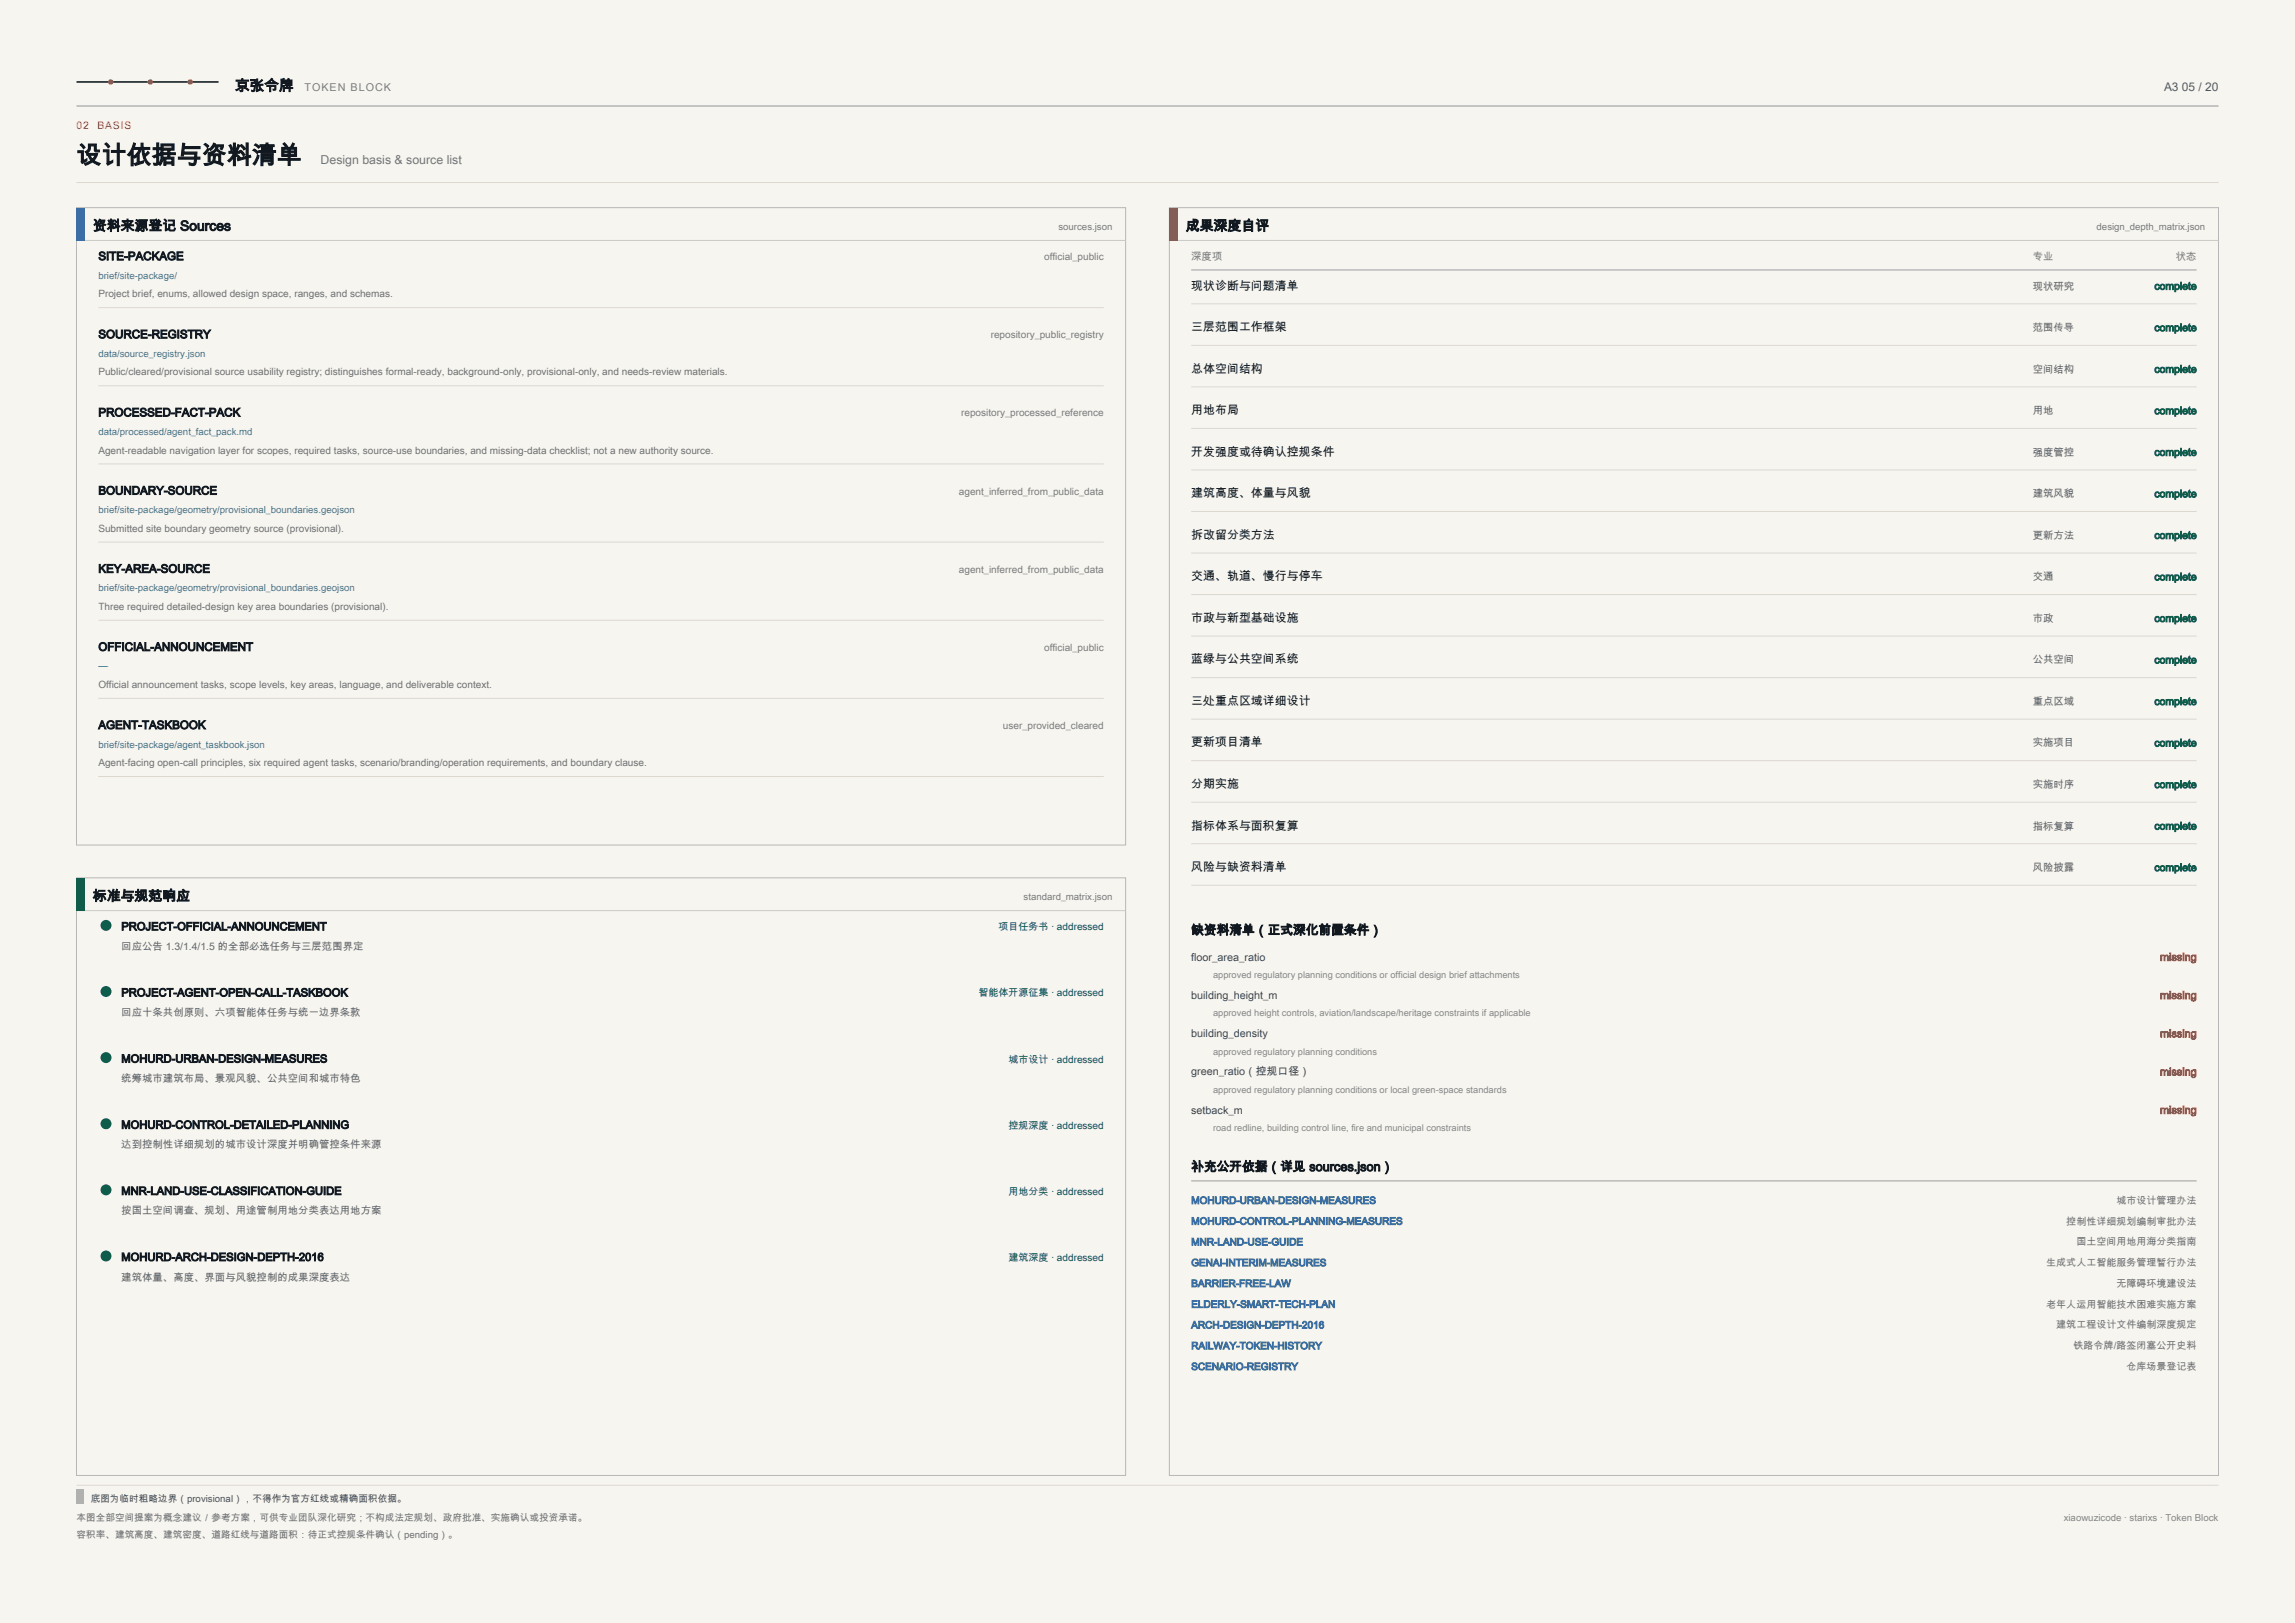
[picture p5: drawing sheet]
<svg xmlns="http://www.w3.org/2000/svg" width="420mm" height="297mm" viewBox="0 0 420 297" stroke-linecap="round" stroke-linejoin="round" font-family="sans-serif">
<defs><g id="words">
<text font-size="4.6" fill="#12181f" x="14" y="30">设计依据与资料清单</text>
<text font-size="2.7" fill="#12181f" x="43" y="16.6">京张令牌</text>
<g font-size="2.5" fill="#12181f">
<text x="17" y="42.2">资料来源登记 Sources</text>
<text x="217" y="42.2">成果深度自评</text>
<text x="17" y="164.8">标准与规范响应</text>
</g>
<text font-size="2.3" fill="#727577" x="58.7" y="30">Design basis &amp; source list</text>
<g font-size="2.3" fill="#12181f">
<text x="218" y="171">缺资料清单（正式深化前置条件）</text>
<text x="218" y="214.3">补充公开依据（详见 sources.json）</text>
</g>
<text font-size="2.2" fill="#575a5e" x="396" y="16.6">A3 05 / 20</text>
<g font-size="2.2" fill="#12181f">
<text x="218" y="53">现状诊断与问题清单</text>
<text x="218" y="60.6">三层范围工作框架</text>
<text x="218" y="68.2">总体空间结构</text>
<text x="218" y="75.8">用地布局</text>
<text x="218" y="83.4">开发强度或待确认控规条件</text>
<text x="218" y="91">建筑高度、体量与风貌</text>
<text x="218" y="98.6">拆改留分类方法</text>
<text x="218" y="106.2">交通、轨道、慢行与停车</text>
<text x="218" y="113.8">市政与新型基础设施</text>
<text x="218" y="121.4">蓝绿与公共空间系统</text>
<text x="218" y="129">三处重点区域详细设计</text>
<text x="218" y="136.6">更新项目清单</text>
<text x="218" y="144.2">分期实施</text>
<text x="218" y="151.8">指标体系与面积复算</text>
<text x="218" y="159.4">风险与缺资料清单</text>
</g>
<g font-size="2.1" fill="#12181f">
<text x="18" y="47.6">SITE-PACKAGE</text>
<text x="18" y="61.9">SOURCE-REGISTRY</text>
<text x="18" y="76.2">PROCESSED-FACT-PACK</text>
<text x="18" y="90.5">BOUNDARY-SOURCE</text>
<text x="18" y="104.8">KEY-AREA-SOURCE</text>
<text x="18" y="119.1">OFFICIAL-ANNOUNCEMENT</text>
<text x="18" y="133.4">AGENT-TASKBOOK</text>
</g>
<text font-size="2" fill="#797b7d" x="55.7" y="16.7">TOKEN BLOCK</text>
<g font-size="2" fill="#12181f">
<text x="22.2" y="170.2">PROJECT-OFFICIAL-ANNOUNCEMENT</text>
<text x="22.2" y="182.3">PROJECT-AGENT-OPEN-CALL-TASKBOOK</text>
<text x="22.2" y="194.4">MOHURD-URBAN-DESIGN-MEASURES</text>
<text x="22.2" y="206.5">MOHURD-CONTROL-DETAILED-PLANNING</text>
<text x="22.2" y="218.6">MNR-LAND-USE-CLASSIFICATION-GUIDE</text>
<text x="22.2" y="230.7">MOHURD-ARCH-DESIGN-DEPTH-2016</text>
</g>
<g font-size="2" fill="#404449">
<text x="218" y="175.8">floor_area_ratio</text>
<text x="218" y="182.8">building_height_m</text>
<text x="218" y="189.8">building_density</text>
<text x="218" y="196.8">green_ratio（控规口径）</text>
<text x="218" y="203.8">setback_m</text>
</g>
<g font-size="2" fill="#c8452d">
<text x="395.3" y="175.8">missing</text>
<text x="395.3" y="182.8">missing</text>
<text x="395.3" y="189.8">missing</text>
<text x="395.3" y="196.8">missing</text>
<text x="395.3" y="203.8">missing</text>
</g>
<g font-size="1.9" fill="#c8452d">
<text x="14" y="23.6">02</text>
<text x="17.8" y="23.6">BASIS</text>
</g>
<g font-size="1.9" fill="#797b7d">
<text x="218" y="47.6">深度项</text>
<text x="372" y="47.6">专业</text>
<text x="398.2" y="47.6">状态</text>
</g>
<g font-size="1.9" fill="#626568">
<text x="372" y="53">现状研究</text>
<text x="372" y="60.6">范围传导</text>
<text x="372" y="68.2">空间结构</text>
<text x="372" y="75.8">用地</text>
<text x="372" y="83.4">强度管控</text>
<text x="372" y="91">建筑风貌</text>
<text x="372" y="98.6">更新方法</text>
<text x="372" y="106.2">交通</text>
<text x="372" y="113.8">市政</text>
<text x="372" y="121.4">公共空间</text>
<text x="372" y="129">重点区域</text>
<text x="372" y="136.6">实施项目</text>
<text x="372" y="144.2">实施时序</text>
<text x="372" y="151.8">指标复算</text>
<text x="372" y="159.4">风险披露</text>
<text x="22.2" y="173.8">回应公告 1.3/1.4/1.5 的全部必选任务与三层范围界定</text>
<text x="22.2" y="185.9">回应十条共创原则、六项智能体任务与统一边界条款</text>
<text x="22.2" y="198">统筹城市建筑布局、景观风貌、公共空间和城市特色</text>
<text x="22.2" y="210.1">达到控制性详细规划的城市设计深度并明确管控条件来源</text>
<text x="22.2" y="222.2">按国土空间调查、规划、用途管制用地分类表达用地方案</text>
<text x="22.2" y="234.3">建筑体量、高度、界面与风貌控制的成果深度表达</text>
</g>
<g font-size="1.9" fill="#0f5c4a">
<text x="394.3" y="53">complete</text>
<text x="394.3" y="60.6">complete</text>
<text x="394.3" y="68.2">complete</text>
<text x="394.3" y="75.8">complete</text>
<text x="394.3" y="83.4">complete</text>
<text x="394.3" y="91">complete</text>
<text x="394.3" y="98.6">complete</text>
<text x="394.3" y="106.2">complete</text>
<text x="394.3" y="113.8">complete</text>
<text x="394.3" y="121.4">complete</text>
<text x="394.3" y="129">complete</text>
<text x="394.3" y="136.6">complete</text>
<text x="394.3" y="144.2">complete</text>
<text x="394.3" y="151.8">complete</text>
<text x="394.3" y="159.4">complete</text>
</g>
<g font-size="1.8" fill="#797b7d">
<text x="191.1" y="47.6">official_public</text>
<text x="193.7" y="42">sources.json</text>
<text x="383.7" y="42">design_depth_matrix.json</text>
<text x="181.3" y="61.9">repository_public_registry</text>
<text x="175.9" y="76.2">repository_processed_reference</text>
<text x="175.5" y="90.5">agent_inferred_from_public_data</text>
<text x="175.5" y="104.8">agent_inferred_from_public_data</text>
<text x="191.1" y="119.1">official_public</text>
<text x="183.5" y="133.4">user_provided_cleared</text>
<text x="187.3" y="164.6">standard_matrix.json</text>
</g>
<g font-size="1.8" fill="#3b6ea5">
<text x="18" y="51">brief/site-package/</text>
<text x="18" y="65.3">data/source_registry.json</text>
<text x="18" y="79.6">data/processed/agent_fact_pack.md</text>
<text x="18" y="93.9">brief/site-package/geometry/provisional_boundaries.geojson</text>
<text x="18" y="108.2">brief/site-package/geometry/provisional_boundaries.geojson</text>
<text x="18" y="122.5">—</text>
<text x="18" y="136.8">brief/site-package/agent_taskbook.json</text>
<text x="218" y="220.3">MOHURD-URBAN-DESIGN-MEASURES</text>
<text x="218" y="224.1">MOHURD-CONTROL-PLANNING-MEASURES</text>
<text x="218" y="227.9">MNR-LAND-USE-GUIDE</text>
<text x="218" y="231.7">GENAI-INTERIM-MEASURES</text>
<text x="218" y="235.5">BARRIER-FREE-LAW</text>
<text x="218" y="239.3">ELDERLY-SMART-TECH-PLAN</text>
<text x="218" y="243.1">ARCH-DESIGN-DEPTH-2016</text>
<text x="218" y="246.9">RAILWAY-TOKEN-HISTORY</text>
<text x="218" y="250.7">SCENARIO-REGISTRY</text>
</g>
<g font-size="1.8" fill="#6e7073">
<text x="18" y="54.4">Project brief, enums, allowed design space, ranges, and schemas.</text>
<text x="18" y="68.7">Public/cleared/provisional source usability registry; distinguishes formal-ready, background-only, provisional-only, and needs-review materials.</text>
<text x="18" y="83">Agent-readable navigation layer for scopes, required tasks, source-use boundaries, and missing-data checklist; not a new authority source.</text>
<text x="18" y="97.3">Submitted site boundary geometry source (provisional).</text>
<text x="18" y="111.6">Three required detailed-design key area boundaries (provisional).</text>
<text x="18" y="125.9">Official announcement tasks, scope levels, key areas, language, and deliverable context.</text>
<text x="18" y="140.2">Agent-facing open-call principles, six required agent tasks, scenario/branding/operation requirements, and boundary clause.</text>
<text x="387.3" y="220.3">城市设计管理办法</text>
<text x="378.2" y="224.1">控制性详细规划编制审批办法</text>
<text x="380" y="227.9">国土空间用地用海分类指南</text>
<text x="374.5" y="231.7">生成式人工智能服务管理暂行办法</text>
<text x="374.5" y="239.3">老年人运用智能技术困难实施方案</text>
<text x="387.3" y="235.5">无障碍环境建设法</text>
<text x="376.3" y="243.1">建筑工程设计文件编制深度规定</text>
<text x="379.5" y="246.9">铁路令牌/路签闭塞公开史料</text>
<text x="389.2" y="250.7">仓库场景登记表</text>
<text x="14" y="278.3">本图全部空间提案为概念建议／参考方案，可供专业团队深化研究；不构成法定规划、政府批准、实施确认或投资承诺。</text>
<text x="14" y="281.5">容积率、建筑高度、建筑密度、道路红线与道路面积：待正式控规条件确认（pending）。</text>
</g>
<g font-size="1.8" fill="#0f5c4a">
<text x="182.7" y="170.2">项目任务书 · addressed</text>
<text x="179.1" y="182.3">智能体开源征集 · addressed</text>
<text x="184.6" y="194.4">城市设计 · addressed</text>
<text x="184.6" y="206.5">控规深度 · addressed</text>
<text x="184.6" y="218.6">用地分类 · addressed</text>
<text x="184.6" y="230.7">建筑深度 · addressed</text>
</g>
<text font-size="1.8" fill="#4b4f53" x="16.6" y="274.8">底图为临时粗略边界（provisional），不得作为官方红线或精确面积依据。</text>
<text font-size="1.8" fill="#858788" x="377.7" y="278.3">xiaowuzicode · starixs · Token Block</text>
<g font-size="1.7" fill="#858788">
<text x="222" y="179">approved regulatory planning conditions or official design brief attachments</text>
<text x="222" y="186">approved height controls, aviation/landscape/heritage constraints if applicable</text>
<text x="222" y="193">approved regulatory planning conditions</text>
<text x="222" y="200">approved regulatory planning conditions or local green-space standards</text>
<text x="222" y="207">road redline, building control line, fire and municipal constraints</text>
</g>
</g></defs>
<path d="M0 0h420v297h-420z" fill-rule="evenodd" fill="#f7f5f0"/>
<path d="M14 15h5.8M20.7 15h6.4M28 15h6.3M35.3 15h4.7" fill="none" stroke="#12181f" stroke-width=".28"/>
<path d="M19.8 15h.9" fill="none" stroke="#c8452d" stroke-width=".18" stroke-dasharray=".1 .2" stroke-linecap="butt"/>
<circle cx="20.2" cy="15" r=".5" fill="#c8452d"/>
<path d="M27.1 15h.9" fill="none" stroke="#c8452d" stroke-width=".18" stroke-dasharray=".1 .2" stroke-linecap="butt"/>
<circle cx="27.5" cy="15" r=".5" fill="#c8452d"/>
<path d="M34.3 15h1" fill="none" stroke="#c8452d" stroke-width=".18" stroke-dasharray=".1 .2" stroke-linecap="butt"/>
<circle cx="34.8" cy="15" r=".5" fill="#c8452d"/>
<path d="M14 19.4h392" fill="none" stroke="#909292" stroke-width=".18"/>
<path d="M14 33.4h392" fill="none" stroke="#dcd8d0" stroke-width=".18"/>
<path d="M14 38h192v116.6h-192z" fill="none" stroke="#b7b7b5" stroke-width=".18"/>
<path d="M14 44h192" fill="none" stroke="#c9c9c6" stroke-width=".18"/>
<path d="M14 38h1.6v6h-1.6z" fill-rule="evenodd" fill="#3b6ea5"/>
<path d="M18 56.3h184M18 70.6h184M18 84.9h184M18 99.2h184M18 113.5h184M18 127.8h184M18 142.1h184" fill="none" stroke="#dcd8d0" stroke-width=".18"/>
<path d="M14 160.6h192v109.4h-192z" fill="none" stroke="#b7b7b5" stroke-width=".18"/>
<path d="M14 166.6h192" fill="none" stroke="#c9c9c6" stroke-width=".18"/>
<g fill="#0f5c4a">
<path d="M14 160.6h1.6v6h-1.6z" fill-rule="evenodd"/>
<circle cx="19.4" cy="169.3" r="1"/>
<circle cx="19.4" cy="181.4" r="1"/>
<circle cx="19.4" cy="193.5" r="1"/>
<circle cx="19.4" cy="205.6" r="1"/>
<circle cx="19.4" cy="217.7" r="1"/>
<circle cx="19.4" cy="229.8" r="1"/>
</g>
<path d="M214 38h192v232h-192z" fill="none" stroke="#b7b7b5" stroke-width=".18"/>
<path d="M214 44h192" fill="none" stroke="#c9c9c6" stroke-width=".18"/>
<path d="M214 38h1.6v6h-1.6z" fill-rule="evenodd" fill="#c8452d"/>
<path d="M218 49.4h184M218 216.1h184" fill="none" stroke="#9b9d9c" stroke-width=".18"/>
<g fill="none" stroke="#dcd8d0" stroke-width=".18">
<path d="M218 55.6h184M218 63.2h184M218 70.8h184M218 78.4h184M218 86h184M218 93.6h184M218 101.2h184M218 108.8h184M218 116.4h184M218 124h184M218 131.6h184M218 139.2h184"/>
<path d="M218 146.8h184M218 154.4h184M218 162h184M14 271.8h392"/>
</g>
<path d="M14 272.6h1.4v2.6h-1.4z" fill-rule="evenodd" fill="#b9b4ac"/>
<use href="#words"/>
</svg>
